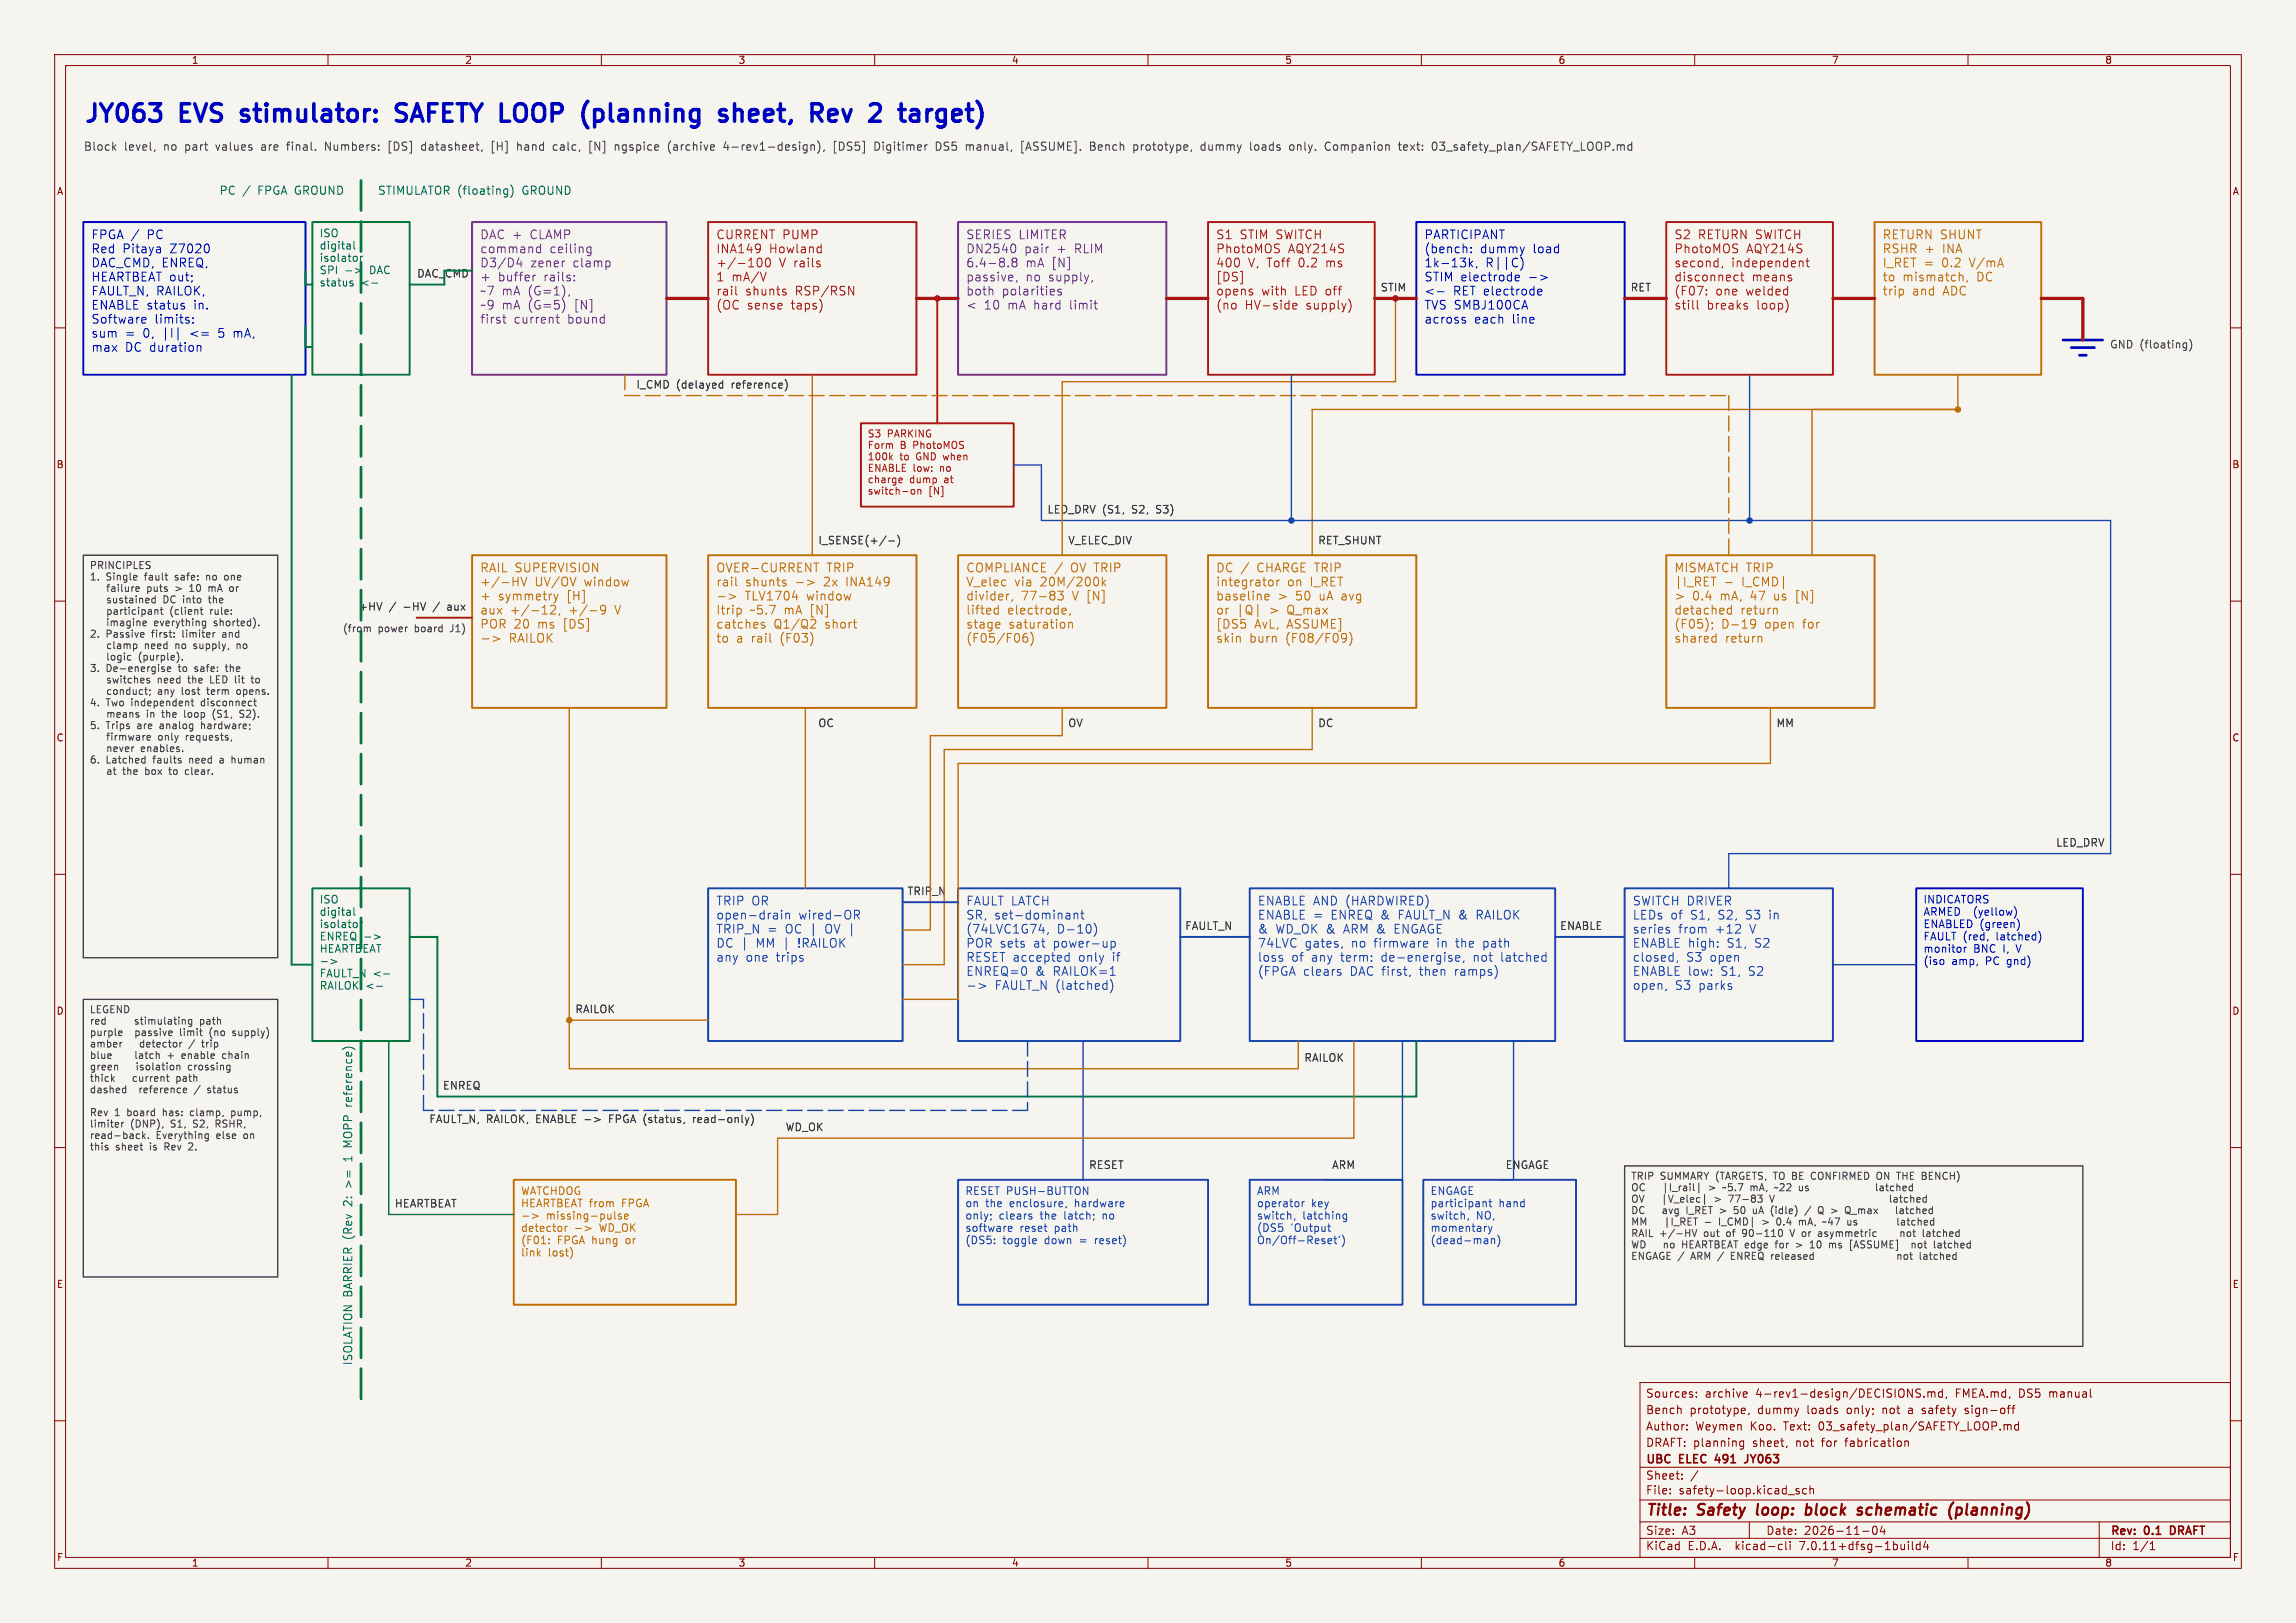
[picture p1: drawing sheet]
<svg xmlns="http://www.w3.org/2000/svg" width="420mm" height="297mm" viewBox="0 0 420 297" stroke-linecap="round" stroke-linejoin="round" font-family="sans-serif">
<defs><g id="words">
<g font-size="4.5" fill="#0000c2">
<text x="15.2" y="22.6">JY063</text>
<text x="33.3" y="22.6">EVS</text>
<text x="45.7" y="22.6">stimulator:</text>
<text x="75.3" y="22.6">SAFETY LOOP</text>
<text x="111.8" y="22.6">(planning</text>
<text x="138.3" y="22.6">sheet,</text>
<text x="156.3" y="22.6">Rev</text>
<text x="168.4" y="22.6">2</text>
<text x="175.2" y="22.6">target)</text>
</g>
<g font-size="2.8" fill="#840000">
<text x="301" y="277.9">Title:</text>
<text x="310.6" y="277.9">Safety</text>
<text x="322.2" y="277.9">loop:</text>
<text x="332" y="277.9">block</text>
<text x="342.3" y="277.9">schematic</text>
<text x="359.8" y="277.9">(planning)</text>
</g>
<g font-size="2.2" fill="#0000c2">
<text x="16.6" y="44.1">FPGA /</text>
<text x="16.6" y="46.6">Red</text>
<text x="22.4" y="46.6">Pitaya</text>
<text x="26.9" y="44.1">PC</text>
<text x="31.1" y="46.6">Z7020</text>
<text x="260.5" y="44.1">PARTICIPANT</text>
<text x="260.5" y="46.6">(bench:</text>
<text x="270.7" y="46.6">dummy</text>
<text x="280.5" y="46.6">load</text>
<text x="16.6" y="49.2">DAC_CMD, ENREQ,</text>
<text x="16.6" y="51.8">HEARTBEAT out;</text>
<text x="260.5" y="49.2">1k-13k,</text>
<text x="260.5" y="51.8">STIM electrode</text>
<text x="271.7" y="49.2">R||C)</text>
<text x="16.6" y="54.4">FAULT_N, RAILOK,</text>
<text x="16.6" y="57">ENABLE status</text>
<text x="16.6" y="59.5">Software</text>
<text x="28.3" y="59.5">limits:</text>
<text x="35.5" y="57">in.</text>
<text x="260.5" y="54.4">&lt;-</text>
<text x="260.5" y="57">TVS SMBJ100CA</text>
<text x="260.5" y="59.5">across</text>
<text x="265.8" y="54.4">RET electrode</text>
<text x="269.7" y="59.5">each</text>
<text x="276.7" y="59.5">line</text>
<text x="16.6" y="62.1">sum</text>
<text x="16.6" y="64.7">max</text>
<text x="22.8" y="62.1">=</text>
<text x="22.8" y="64.7">DC duration</text>
<text x="26.2" y="62.1">0,</text>
<text x="29.8" y="62.1">|I|</text>
<text x="35" y="62.1">&lt;=</text>
<text x="40.3" y="62.1">5</text>
<text x="43.2" y="62.1">mA,</text>
</g>
<g font-size="2.2" fill="#6e288c">
<text x="87.7" y="44.1">DAC +</text>
<text x="87.7" y="46.6">command</text>
<text x="97" y="44.1">CLAMP</text>
<text x="100.5" y="46.6">ceiling</text>
<text x="176.6" y="44.1">SERIES LIMITER</text>
<text x="176.6" y="46.6">DN2540</text>
<text x="187.4" y="46.6">pair</text>
<text x="193.4" y="46.6">+</text>
<text x="196.7" y="46.6">RLIM</text>
<text x="87.7" y="49.2">D3/D4</text>
<text x="87.7" y="51.8">+</text>
<text x="91.1" y="51.8">buffer</text>
<text x="97" y="49.2">zener</text>
<text x="99.5" y="51.8">rails:</text>
<text x="104.8" y="49.2">clamp</text>
<text x="176.6" y="49.2">6.4-8.8</text>
<text x="176.6" y="51.8">passive,</text>
<text x="187.6" y="51.8">no</text>
<text x="187.6" y="49.2">mA [N]</text>
<text x="191.8" y="51.8">supply,</text>
<text x="87.7" y="54.4">~7 mA (G=1),</text>
<text x="87.7" y="57">~9 mA (G=5)</text>
<text x="87.7" y="59.5">first</text>
<text x="94" y="59.5">current</text>
<text x="103.9" y="59.5">bound</text>
<text x="105.2" y="57">[N]</text>
<text x="176.6" y="54.4">both</text>
<text x="176.6" y="57">&lt;</text>
<text x="180" y="57">10</text>
<text x="183.2" y="54.4">polarities</text>
<text x="184.4" y="57">mA hard</text>
<text x="195.9" y="57">limit</text>
</g>
<g font-size="2.2" fill="#aa1414">
<text x="130.9" y="44.1">CURRENT PUMP</text>
<text x="130.9" y="46.6">INA149</text>
<text x="140.7" y="46.6">Howland</text>
<text x="222.4" y="44.1">S1</text>
<text x="222.4" y="46.6">PhotoMOS</text>
<text x="226.8" y="44.1">STIM SWITCH</text>
<text x="235.6" y="46.6">AQY214S</text>
<text x="306.2" y="44.1">S2</text>
<text x="306.2" y="46.6">PhotoMOS</text>
<text x="310.6" y="44.1">RETURN SWITCH</text>
<text x="319.4" y="46.6">AQY214S</text>
<text x="130.9" y="49.2">+/-100</text>
<text x="130.9" y="51.8">1</text>
<text x="133.8" y="51.8">mA/V</text>
<text x="142.5" y="49.2">V rails</text>
<text x="222.4" y="49.2">400</text>
<text x="222.4" y="51.8">[DS]</text>
<text x="228.3" y="49.2">V, Toff</text>
<text x="237.6" y="49.2">0.2</text>
<text x="242.8" y="49.2">ms</text>
<text x="306.2" y="49.2">second,</text>
<text x="306.2" y="51.8">disconnect</text>
<text x="316.7" y="49.2">independent</text>
<text x="320.4" y="51.8">means</text>
<text x="130.9" y="54.4">rail</text>
<text x="130.9" y="57">(OC</text>
<text x="136.3" y="54.4">shunts</text>
<text x="136.6" y="57">sense</text>
<text x="144.8" y="57">taps)</text>
<text x="145.5" y="54.4">RSP/RSN</text>
<text x="222.4" y="54.4">opens</text>
<text x="222.4" y="57">(no</text>
<text x="227.7" y="57">HV-side</text>
<text x="230.7" y="54.4">with</text>
<text x="236.9" y="54.4">LED off</text>
<text x="238.9" y="57">supply)</text>
<text x="306.2" y="54.4">(F07:</text>
<text x="306.2" y="57">still</text>
<text x="312.2" y="57">breaks</text>
<text x="313.8" y="54.4">one</text>
<text x="319.4" y="54.4">welded</text>
<text x="321.4" y="57">loop)</text>
</g>
<g font-size="2.2" fill="#be6e00">
<text x="344.3" y="44.1">RETURN SHUNT</text>
<text x="344.3" y="46.6">RSHR +</text>
<text x="355.4" y="46.6">INA</text>
<text x="344.3" y="49.2">I_RET =</text>
<text x="344.3" y="51.8">to</text>
<text x="348" y="51.8">mismatch,</text>
<text x="355.2" y="49.2">0.2</text>
<text x="360.4" y="49.2">V/mA</text>
<text x="361.6" y="51.8">DC</text>
<text x="344.3" y="54.4">trip</text>
<text x="349.7" y="54.4">and</text>
<text x="355.4" y="54.4">ADC</text>
<text x="87.7" y="105">RAIL SUPERVISION</text>
<text x="87.7" y="107.6">+/-HV</text>
<text x="97.8" y="107.6">UV/OV</text>
<text x="106.9" y="107.6">window</text>
<text x="130.9" y="105">OVER-CURRENT</text>
<text x="130.9" y="107.6">rail</text>
<text x="136.3" y="107.6">shunts</text>
<text x="150.8" y="107.6">2x</text>
<text x="151.2" y="105">TRIP</text>
<text x="155" y="107.6">INA149</text>
<text x="176.6" y="105">COMPLIANCE /</text>
<text x="176.6" y="107.6">V_elec</text>
<text x="185.5" y="107.6">via</text>
<text x="190.3" y="107.6">20M/200k</text>
<text x="195.9" y="105">OV TRIP</text>
<text x="222.4" y="105">DC /</text>
<text x="222.4" y="107.6">integrator</text>
<text x="229.9" y="105">CHARGE TRIP</text>
<text x="235.4" y="107.6">on</text>
<text x="239.7" y="107.6">I_RET</text>
<text x="306.2" y="105">MISMATCH TRIP</text>
<text x="306.2" y="107.6">|I_RET</text>
<text x="318.6" y="107.6">I_CMD|</text>
<text x="87.7" y="110.2">+</text>
<text x="87.7" y="112.8">aux</text>
<text x="91.1" y="110.2">symmetry</text>
<text x="93.3" y="112.8">+/-12,</text>
<text x="103.7" y="110.2">[H]</text>
<text x="104.1" y="112.8">+/-9</text>
<text x="112.6" y="112.8">V</text>
<text x="130.9" y="112.8">Itrip</text>
<text x="136.2" y="110.2">TLV1704</text>
<text x="137.1" y="112.8">~5.7</text>
<text x="143.5" y="112.8">mA [N]</text>
<text x="147.6" y="110.2">window</text>
<text x="176.6" y="110.2">divider,</text>
<text x="176.6" y="112.8">lifted</text>
<text x="184.2" y="112.8">electrode,</text>
<text x="186.8" y="110.2">77-83</text>
<text x="196.2" y="110.2">V [N]</text>
<text x="222.4" y="110.2">baseline</text>
<text x="222.4" y="112.8">or</text>
<text x="226.1" y="112.8">|Q|</text>
<text x="232.2" y="112.8">&gt;</text>
<text x="233.7" y="110.2">&gt;</text>
<text x="235.6" y="112.8">Q_max</text>
<text x="237" y="110.2">50</text>
<text x="241.4" y="110.2">uA avg</text>
<text x="306.2" y="110.2">&gt;</text>
<text x="306.2" y="112.8">detached</text>
<text x="309.5" y="110.2">0.4</text>
<text x="314.7" y="110.2">mA,</text>
<text x="318.4" y="112.8">return</text>
<text x="320.3" y="110.2">47</text>
<text x="324.7" y="110.2">us</text>
<text x="328.8" y="110.2">[N]</text>
<text x="87.7" y="115.3">POR 20</text>
<text x="93.1" y="117.9">RAILOK</text>
<text x="98.4" y="115.3">ms</text>
<text x="103.2" y="115.3">[DS]</text>
<text x="130.9" y="115.3">catches</text>
<text x="130.9" y="117.9">to</text>
<text x="134.6" y="117.9">a</text>
<text x="137.4" y="117.9">rail</text>
<text x="141.5" y="115.3">Q1/Q2</text>
<text x="142.8" y="117.9">(F03)</text>
<text x="150.9" y="115.3">short</text>
<text x="176.6" y="115.3">stage</text>
<text x="176.6" y="117.9">(F05/F06)</text>
<text x="184.5" y="115.3">saturation</text>
<text x="222.4" y="115.3">[DS5</text>
<text x="222.4" y="117.9">skin</text>
<text x="228.5" y="117.9">burn</text>
<text x="229.4" y="115.3">AvL, ASSUME]</text>
<text x="235.2" y="117.9">(F08/F09)</text>
<text x="306.2" y="115.3">(F05);</text>
<text x="306.2" y="117.9">shared</text>
<text x="314.8" y="115.3">D-19</text>
<text x="315.5" y="117.9">return</text>
<text x="322.8" y="115.3">open</text>
<text x="329.9" y="115.3">for</text>
</g>
<g font-size="2.2" fill="#1446aa">
<text x="130.9" y="166">TRIP OR</text>
<text x="176.6" y="166">FAULT LATCH</text>
<text x="230" y="166">ENABLE AND (HARDWIRED)</text>
<text x="298.6" y="166">SWITCH DRIVER</text>
<text x="130.9" y="168.6">open-drain</text>
<text x="130.9" y="171.1">TRIP_N =</text>
<text x="130.9" y="173.7">DC |</text>
<text x="138.4" y="173.7">MM |</text>
<text x="143.7" y="171.1">OC |</text>
<text x="146.1" y="168.6">wired-OR</text>
<text x="146.2" y="173.7">!RAILOK</text>
<text x="151.2" y="171.1">OV |</text>
<text x="176.6" y="168.6">SR, set-dominant</text>
<text x="176.6" y="171.1">(74LVC1G74,</text>
<text x="176.6" y="173.7">POR sets</text>
<text x="189.1" y="173.7">at</text>
<text x="192.8" y="173.7">power-up</text>
<text x="193.3" y="171.1">D-10)</text>
<text x="230" y="168.6">ENABLE =</text>
<text x="230" y="171.1">&amp;</text>
<text x="230" y="173.7">74LVC</text>
<text x="233.3" y="171.1">WD_OK &amp;</text>
<text x="238.6" y="173.7">gates,</text>
<text x="243.5" y="168.6">ENREQ &amp;</text>
<text x="245.9" y="171.1">ARM &amp;</text>
<text x="247.2" y="173.7">no</text>
<text x="251.5" y="173.7">firmware</text>
<text x="255.4" y="171.1">ENGAGE</text>
<text x="256" y="168.6">FAULT_N &amp;</text>
<text x="263.1" y="173.7">in</text>
<text x="266.7" y="173.7">the</text>
<text x="270.6" y="168.6">RAILOK</text>
<text x="271.8" y="173.7">path</text>
<text x="298.6" y="168.6">LEDs of</text>
<text x="298.6" y="171.1">series</text>
<text x="298.6" y="173.7">ENABLE high:</text>
<text x="307" y="171.1">from</text>
<text x="309.3" y="168.6">S1,</text>
<text x="313.8" y="171.1">+12</text>
<text x="314.4" y="168.6">S2,</text>
<text x="316" y="173.7">S1,</text>
<text x="319.6" y="168.6">S3</text>
<text x="320.2" y="171.1">V</text>
<text x="321.1" y="173.7">S2</text>
<text x="324" y="168.6">in</text>
<text x="130.9" y="176.3">any</text>
<text x="136.4" y="176.3">one</text>
<text x="142" y="176.3">trips</text>
<text x="176.6" y="176.3">RESET accepted</text>
<text x="176.6" y="178.9">ENREQ=0</text>
<text x="189.3" y="178.9">&amp;</text>
<text x="192.7" y="178.9">RAILOK=1</text>
<text x="197.3" y="176.3">only</text>
<text x="203.6" y="176.3">if</text>
<text x="230" y="176.3">loss</text>
<text x="230" y="178.9">(FPGA clears</text>
<text x="236.2" y="176.3">of</text>
<text x="239.9" y="176.3">any</text>
<text x="245.4" y="176.3">term:</text>
<text x="247" y="178.9">DAC first,</text>
<text x="252.9" y="176.3">de-energise,</text>
<text x="259.9" y="178.9">then</text>
<text x="266.5" y="178.9">ramps)</text>
<text x="269.9" y="176.3">not</text>
<text x="275.1" y="176.3">latched</text>
<text x="298.6" y="176.3">closed,</text>
<text x="298.6" y="178.9">ENABLE low:</text>
<text x="308.4" y="176.3">S3</text>
<text x="312.8" y="176.3">open</text>
<text x="314.8" y="178.9">S1,</text>
<text x="320" y="178.9">S2</text>
<text x="182" y="181.4">FAULT_N (latched)</text>
<text x="298.6" y="181.4">open,</text>
<text x="306.4" y="181.4">S3</text>
<text x="310.8" y="181.4">parks</text>
</g>
<g font-size="2.1" fill="#3c3c3c">
<text x="15.2" y="27.7">Block</text>
<text x="22.7" y="27.7">level,</text>
<text x="30" y="27.7">no</text>
<text x="34" y="27.7">part</text>
<text x="39.8" y="27.7">values</text>
<text x="48.2" y="27.7">are</text>
<text x="53.1" y="27.7">final.</text>
<text x="60.2" y="27.7">Numbers:</text>
<text x="71.9" y="27.7">[DS]</text>
<text x="78.2" y="27.7">datasheet,</text>
<text x="91.1" y="27.7">[H]</text>
<text x="96" y="27.7">hand</text>
<text x="102.7" y="27.7">calc,</text>
<text x="109.4" y="27.7">[N]</text>
<text x="114.3" y="27.7">ngspice</text>
<text x="124.2" y="27.7">(archive</text>
<text x="134.5" y="27.7">4-rev1-design),</text>
<text x="154.8" y="27.7">[DS5]</text>
<text x="162.4" y="27.7">Digitimer</text>
<text x="173.8" y="27.7">DS5</text>
<text x="179.5" y="27.7">manual,</text>
<text x="189.7" y="27.7">[ASSUME].</text>
<text x="202.5" y="27.7">Bench</text>
<text x="210.6" y="27.7">prototype,</text>
<text x="223.1" y="27.7">dummy</text>
<text x="232.2" y="27.7">loads</text>
<text x="239.6" y="27.7">only.</text>
<text x="246.3" y="27.7">Companion</text>
<text x="259.9" y="27.7">text:</text>
<text x="266.2" y="27.7">03_safety_plan/SAFETY_LOOP.md</text>
</g>
<g font-size="2.1" fill="#00783c">
<text x="40.1" y="35.8">PC /</text>
<text x="47.3" y="35.8">FPGA GROUND</text>
<text x="69" y="35.8">STIMULATOR (floating)</text>
<text x="95.6" y="35.8">GROUND</text>
<text x="64.5" y="209.4" transform="rotate(-90 64.5 209.4)">MOPP reference)</text>
<text x="64.5" y="212.1" transform="rotate(-90 64.5 212.1)">1</text>
<text x="64.5" y="220.5" transform="rotate(-90 64.5 220.5)">2:</text>
<text x="64.5" y="217.1" transform="rotate(-90 64.5 217.1)">&gt;=</text>
<text x="64.5" y="249.9" transform="rotate(-90 64.5 249.9)">ISOLATION BARRIER (Rev</text>
</g>
<g font-size="2.1" fill="#840000">
<text x="301" y="256">Sources:</text>
<text x="311.9" y="256">archive</text>
<text x="321.2" y="256">4-rev1-design/DECISIONS.md,</text>
<text x="357.9" y="256">FMEA.md,</text>
<text x="369.6" y="256">DS5</text>
<text x="375.3" y="256">manual</text>
<text x="301" y="262">Author:</text>
<text x="301" y="259">Bench</text>
<text x="309.1" y="259">prototype,</text>
<text x="310.1" y="262">Weymen</text>
<text x="320.2" y="262">Koo.</text>
<text x="321.6" y="259">dummy</text>
<text x="326.5" y="262">Text:</text>
<text x="330.7" y="259">loads</text>
<text x="333" y="262">03_safety_plan/SAFETY_LOOP.md</text>
<text x="338.1" y="259">only;</text>
<text x="344.8" y="259">not</text>
<text x="349.6" y="259">a</text>
<text x="352.3" y="259">safety</text>
<text x="360.3" y="259">sign-off</text>
<text x="301" y="268.2">UBC</text>
<text x="301" y="265">DRAFT: planning</text>
<text x="307.3" y="268.2">ELEC</text>
<text x="314.5" y="268.2">491</text>
<text x="320.5" y="268.2">JY063</text>
<text x="320.7" y="265">sheet,</text>
<text x="328.7" y="265">not</text>
<text x="333.5" y="265">for</text>
<text x="338" y="265">fabrication</text>
<text x="301" y="273.7">File:</text>
<text x="301" y="271">Sheet:</text>
<text x="307.1" y="273.7">safety-loop.kicad_sch</text>
<text x="301" y="281.1">Size:</text>
<text x="307.6" y="281.1">A3</text>
<text x="323" y="281.1">Date:</text>
<text x="330" y="281.1">2026-11-04</text>
<text x="386" y="281.3">Rev:</text>
<text x="392.4" y="281.3">0.1</text>
<text x="397.7" y="281.3">DRAFT</text>
<text x="301" y="283.9">KiCad</text>
<text x="308.7" y="283.9">E.D.A.</text>
<text x="317.6" y="283.9">kicad-cli</text>
<text x="329.5" y="283.9">7.0.11+dfsg-1build4</text>
<text x="386" y="283.9">Id:</text>
<text x="390.1" y="283.9">1/1</text>
</g>
<g font-size="1.9" fill="#00783c">
<text x="58.4" y="43.7">ISO</text>
<text x="58.4" y="46">digital</text>
<text x="58.4" y="48.2">isolator</text>
<text x="58.4" y="50.5">SPI</text>
<text x="58.4" y="52.7">status</text>
<text x="66" y="52.7">&lt;-</text>
<text x="67.7" y="50.5">DAC</text>
<text x="58.4" y="165.6">ISO</text>
<text x="58.4" y="167.9">digital</text>
<text x="58.4" y="170.2">isolator</text>
<text x="58.4" y="172.4">ENREQ</text>
<text x="66.5" y="172.4">-&gt;</text>
<text x="58.4" y="174.7">HEARTBEAT</text>
<text x="58.4" y="176.9">-&gt;</text>
<text x="58.4" y="179.2">FAULT_N &lt;-</text>
<text x="58.4" y="181.4">RAILOK</text>
<text x="66.9" y="181.4">&lt;-</text>
</g>
<g font-size="1.9" fill="#0f0f0f">
<text x="76.2" y="50.9">DAC_CMD</text>
<text x="252.5" y="53.4">STIM</text>
<text x="298.2" y="53.4">RET</text>
<text x="116.3" y="71.2">I_CMD (delayed</text>
<text x="133.9" y="71.2">reference)</text>
<text x="191.5" y="94.1">LED_DRV (S1,</text>
<text x="207.1" y="94.1">S2,</text>
<text x="211.7" y="94.1">S3)</text>
<text x="149.6" y="99.7">I_SENSE(+/-)</text>
<text x="195.3" y="99.7">V_ELEC_DIV</text>
<text x="241" y="99.7">RET_SHUNT</text>
<text x="65.5" y="111.8">+HV</text>
<text x="71.2" y="111.8">/</text>
<text x="73.9" y="111.8">-HV</text>
<text x="79.5" y="111.8">/</text>
<text x="82.2" y="111.8">aux</text>
<text x="149.6" y="133.2">OC</text>
<text x="195.3" y="133.2">OV</text>
<text x="241" y="133.2">DC</text>
<text x="324.9" y="133.2">MM</text>
<text x="376" y="155">LED_DRV</text>
<text x="165.9" y="163.9">TRIP_N</text>
<text x="216.7" y="170.3">FAULT_N</text>
<text x="285.3" y="170.3">ENABLE</text>
<text x="105.1" y="185.5">RAILOK</text>
<text x="238.5" y="194.4">RAILOK</text>
<text x="80.9" y="199.5">ENREQ</text>
<text x="78.4" y="205.6">FAULT_N, RAILOK,</text>
<text x="98.1" y="205.6">ENABLE -&gt;</text>
<text x="111.8" y="205.6">FPGA (status,</text>
<text x="127.5" y="205.6">read-only)</text>
<text x="143.6" y="207.1">WD_OK</text>
<text x="199.1" y="214">RESET</text>
<text x="243.6" y="214">ARM</text>
<text x="275.3" y="214">ENGAGE</text>
<text x="72.1" y="221.1">HEARTBEAT</text>
</g>
<text font-size="1.9" fill="#3c3c3c" x="385.9" y="63.9">GND (floating)</text>
<g font-size="1.9" fill="#0000c2">
<text x="351.7" y="165.6">INDICATORS</text>
<text x="351.7" y="167.9">ARMED</text>
<text x="361.1" y="167.9">(yellow)</text>
<text x="351.7" y="170.2">ENABLED (green)</text>
<text x="351.7" y="172.4">FAULT (red,</text>
<text x="365.2" y="172.4">latched)</text>
<text x="351.7" y="174.7">monitor</text>
<text x="351.7" y="176.9">(iso</text>
<text x="357" y="176.9">amp,</text>
<text x="361" y="174.7">BNC</text>
<text x="363.3" y="176.9">PC gnd)</text>
<text x="366.5" y="174.7">I,</text>
<text x="369.1" y="174.7">V</text>
</g>
<g font-size="1.9" fill="#be6e00">
<text x="95.2" y="219">WATCHDOG</text>
<text x="95.2" y="221.2">HEARTBEAT from</text>
<text x="113.8" y="221.2">FPGA</text>
<text x="95.2" y="225.7">detector</text>
<text x="95.2" y="228">(F01:</text>
<text x="99.9" y="223.5">missing-pulse</text>
<text x="101.9" y="228">FPGA hung</text>
<text x="105" y="225.7">-&gt;</text>
<text x="109.8" y="225.7">WD_OK</text>
<text x="114.7" y="228">or</text>
<text x="95.2" y="230.3">link</text>
<text x="100.2" y="230.3">lost)</text>
</g>
<g font-size="1.9" fill="#1446aa">
<text x="176.5" y="219">RESET PUSH-BUTTON</text>
<text x="176.5" y="221.2">on</text>
<text x="180.3" y="221.2">the</text>
<text x="184.8" y="221.2">enclosure,</text>
<text x="196.8" y="221.2">hardware</text>
<text x="229.8" y="219">ARM</text>
<text x="229.8" y="221.2">operator</text>
<text x="239.9" y="221.2">key</text>
<text x="261.6" y="219">ENGAGE</text>
<text x="261.6" y="221.2">participant</text>
<text x="274.2" y="221.2">hand</text>
<text x="176.5" y="223.5">only;</text>
<text x="176.5" y="225.7">software</text>
<text x="176.5" y="228">(DS5:</text>
<text x="182.7" y="223.5">clears</text>
<text x="183.4" y="228">toggle</text>
<text x="186.5" y="225.7">reset</text>
<text x="190.4" y="223.5">the</text>
<text x="191.2" y="228">down</text>
<text x="193" y="225.7">path</text>
<text x="194.9" y="223.5">latch;</text>
<text x="197.7" y="228">=</text>
<text x="200.7" y="228">reset)</text>
<text x="202.1" y="223.5">no</text>
<text x="229.8" y="223.5">switch,</text>
<text x="229.8" y="225.7">(DS5</text>
<text x="229.8" y="228">On/Off-Reset')</text>
<text x="236.1" y="225.7">'Output</text>
<text x="238.3" y="223.5">latching</text>
<text x="261.6" y="223.5">switch,</text>
<text x="261.6" y="225.7">momentary</text>
<text x="261.6" y="228">(dead-man)</text>
<text x="270" y="223.5">NO,</text>
</g>
<g font-size="1.8" fill="#840000">
<text x="35" y="11.9">1</text>
<text x="85" y="11.9">2</text>
<text x="135" y="11.9">3</text>
<text x="185" y="11.9">4</text>
<text x="235" y="11.9">5</text>
<text x="285" y="11.9">6</text>
<text x="335" y="11.9">7</text>
<text x="385" y="11.9">8</text>
<text x="10.3" y="35.9">A</text>
<text x="408.3" y="35.9">A</text>
<text x="10.3" y="85.9">B</text>
<text x="408.2" y="85.9">B</text>
<text x="10.3" y="135.9">C</text>
<text x="408.2" y="135.9">C</text>
<text x="10.3" y="185.9">D</text>
<text x="408.2" y="185.9">D</text>
<text x="10.3" y="235.9">E</text>
<text x="408.3" y="235.9">E</text>
<text x="10.3" y="285.9">F</text>
<text x="35" y="286.9">1</text>
<text x="85" y="286.9">2</text>
<text x="135" y="286.9">3</text>
<text x="185" y="286.9">4</text>
<text x="235" y="286.9">5</text>
<text x="285" y="286.9">6</text>
<text x="335" y="286.9">7</text>
<text x="385" y="286.9">8</text>
<text x="408.3" y="285.9">F</text>
</g>
<g font-size="1.8" fill="#aa1414">
<text x="158.6" y="80.4">S3</text>
<text x="158.6" y="82.5">Form</text>
<text x="162.3" y="80.4">PARKING</text>
<text x="164.6" y="82.5">B</text>
<text x="167.1" y="82.5">PhotoMOS</text>
<text x="158.6" y="84.6">100k</text>
<text x="158.6" y="86.7">ENABLE low:</text>
<text x="158.6" y="88.7">charge</text>
<text x="164.6" y="84.6">to</text>
<text x="166.4" y="88.7">dump</text>
<text x="167.7" y="84.6">GND when</text>
<text x="172" y="86.7">no</text>
<text x="172.8" y="88.7">at</text>
<text x="158.6" y="90.8">switch-on</text>
<text x="169.8" y="90.8">[N]</text>
</g>
<g font-size="1.8" fill="#3c3c3c">
<text x="16.3" y="104.5">PRINCIPLES</text>
<text x="16.3" y="106.6">1.</text>
<text x="19.4" y="106.6">Single</text>
<text x="26.6" y="106.6">fault</text>
<text x="32.3" y="106.6">safe:</text>
<text x="38.2" y="106.6">no</text>
<text x="41.7" y="106.6">one</text>
<text x="19.9" y="108.6">failure</text>
<text x="19.9" y="110.7">sustained</text>
<text x="19.9" y="112.8">participant</text>
<text x="27.4" y="108.6">puts</text>
<text x="30.4" y="110.7">DC into</text>
<text x="31.6" y="112.8">(client</text>
<text x="32.7" y="108.6">&gt;</text>
<text x="35.5" y="108.6">10</text>
<text x="39.1" y="110.7">the</text>
<text x="39.1" y="112.8">rule:</text>
<text x="39.2" y="108.6">mA</text>
<text x="43.2" y="108.6">or</text>
<text x="16.3" y="117">2.</text>
<text x="19.4" y="117">Passive</text>
<text x="19.9" y="114.9">imagine</text>
<text x="19.9" y="119.1">clamp</text>
<text x="27" y="119.1">need</text>
<text x="27.9" y="117">first:</text>
<text x="28.7" y="114.9">everything</text>
<text x="32.7" y="119.1">no</text>
<text x="33.6" y="117">limiter</text>
<text x="36.3" y="119.1">supply,</text>
<text x="39.8" y="114.9">shorted).</text>
<text x="41.1" y="117">and</text>
<text x="44.3" y="119.1">no</text>
<text x="62.6" y="115.8">(from</text>
<text x="69.1" y="115.8">power</text>
<text x="76" y="115.8">board</text>
<text x="82.7" y="115.8">J1)</text>
<text x="16.3" y="123.3">3.</text>
<text x="19.4" y="123.3">De-energise</text>
<text x="19.9" y="121.2">logic</text>
<text x="19.9" y="125.4">switches</text>
<text x="25.9" y="121.2">(purple).</text>
<text x="29.3" y="125.4">need</text>
<text x="32.8" y="123.3">to</text>
<text x="35.1" y="125.4">the</text>
<text x="35.9" y="123.3">safe:</text>
<text x="39.3" y="125.4">LED lit</text>
<text x="41.8" y="123.3">the</text>
<text x="47.3" y="125.4">to</text>
<text x="16.3" y="129.6">4.</text>
<text x="19.4" y="129.6">Two</text>
<text x="19.9" y="127.5">conduct;</text>
<text x="19.9" y="131.7">means</text>
<text x="24.1" y="129.6">independent</text>
<text x="27.3" y="131.7">in</text>
<text x="29.4" y="127.5">any</text>
<text x="30.3" y="131.7">the</text>
<text x="33.9" y="127.5">lost</text>
<text x="34.5" y="131.7">loop</text>
<text x="37.1" y="129.6">disconnect</text>
<text x="38.8" y="127.5">term</text>
<text x="39.9" y="131.7">(S1,</text>
<text x="44.3" y="127.5">opens.</text>
<text x="45.1" y="131.7">S2).</text>
<text x="16.3" y="133.8">5.</text>
<text x="19.4" y="133.8">Trips</text>
<text x="19.9" y="135.9">firmware</text>
<text x="19.9" y="137.9">never</text>
<text x="25.2" y="133.8">are</text>
<text x="26.3" y="137.9">enables.</text>
<text x="29.4" y="135.9">only</text>
<text x="29.5" y="133.8">analog</text>
<text x="34.7" y="135.9">requests,</text>
<text x="37.2" y="133.8">hardware;</text>
<text x="16.3" y="140">6.</text>
<text x="19.4" y="140">Latched</text>
<text x="19.9" y="142.1">at</text>
<text x="23" y="142.1">the</text>
<text x="27.2" y="142.1">box</text>
<text x="28.1" y="140">faults</text>
<text x="31.8" y="142.1">to</text>
<text x="34.9" y="140">need</text>
<text x="34.9" y="142.1">clear.</text>
<text x="40.7" y="140">a</text>
<text x="43" y="140">human</text>
<text x="16.3" y="185.7">LEGEND</text>
<text x="16.3" y="187.8">red</text>
<text x="16.3" y="189.9">purple</text>
<text x="24.8" y="189.9">passive</text>
<text x="25.4" y="187.8">stimulating</text>
<text x="33.2" y="189.9">limit</text>
<text x="37.5" y="187.8">path</text>
<text x="38.8" y="189.9">(no</text>
<text x="43.2" y="189.9">supply)</text>
<text x="16.3" y="192">amber</text>
<text x="16.3" y="194.1">blue</text>
<text x="16.3" y="196.2">green</text>
<text x="25.2" y="194.1">latch</text>
<text x="25.3" y="196.2">isolation</text>
<text x="25.9" y="192">detector</text>
<text x="31.3" y="194.1">+</text>
<text x="34.1" y="194.1">enable</text>
<text x="34.9" y="196.2">crossing</text>
<text x="35.1" y="192">/</text>
<text x="37.6" y="192">trip</text>
<text x="41.7" y="194.1">chain</text>
<text x="16.3" y="198.3">thick</text>
<text x="16.3" y="200.4">dashed</text>
<text x="24.6" y="198.3">current</text>
<text x="25.6" y="200.4">reference</text>
<text x="32.7" y="198.3">path</text>
<text x="35.9" y="200.4">/</text>
<text x="38.4" y="200.4">status</text>
<text x="16.3" y="204.6">Rev</text>
<text x="16.3" y="206.7">limiter</text>
<text x="16.3" y="208.8">read-back.</text>
<text x="20.9" y="204.6">1</text>
<text x="23.4" y="204.6">board</text>
<text x="23.8" y="206.7">(DNP),</text>
<text x="28.5" y="208.8">Everything</text>
<text x="30.1" y="204.6">has:</text>
<text x="31.3" y="206.7">S1,</text>
<text x="35.3" y="204.6">clamp,</text>
<text x="35.6" y="206.7">S2,</text>
<text x="39.7" y="208.8">else</text>
<text x="39.9" y="206.7">RSHR,</text>
<text x="43" y="204.6">pump,</text>
<text x="44.9" y="208.8">on</text>
<text x="16.3" y="210.9">this</text>
<text x="21.1" y="210.9">sheet</text>
<text x="27.5" y="210.9">is</text>
<text x="30.4" y="210.9">Rev</text>
<text x="35" y="210.9">2.</text>
<text x="298.3" y="216.2">TRIP</text>
<text x="298.3" y="218.3">OC</text>
<text x="298.3" y="220.4">OV</text>
<text x="303.7" y="216.2">SUMMARY (TARGETS, TO BE CONFIRMED ON THE BENCH)</text>
<text x="304.3" y="220.4">|V_elec|</text>
<text x="304.5" y="218.3">|I_rail|</text>
<text x="313.1" y="218.3">&gt;</text>
<text x="314.1" y="220.4">&gt;</text>
<text x="315.9" y="218.3">~5.7</text>
<text x="316.9" y="220.4">77-83</text>
<text x="321.1" y="218.3">mA,</text>
<text x="324.7" y="220.4">V</text>
<text x="325.7" y="218.3">~22</text>
<text x="330.3" y="218.3">us</text>
<text x="346.8" y="218.3">latched</text>
<text x="350.7" y="220.4">latched</text>
<text x="298.3" y="222.5">DC</text>
<text x="298.3" y="224.6">MM</text>
<text x="298.3" y="226.7">RAIL +/-HV</text>
<text x="304.4" y="222.5">avg</text>
<text x="304.8" y="224.6">|I_RET</text>
<text x="309" y="222.5">I_RET &gt;</text>
<text x="311.8" y="226.7">out</text>
<text x="315.1" y="224.6">I_CMD|</text>
<text x="316.1" y="226.7">of</text>
<text x="318" y="222.5">50</text>
<text x="319.2" y="226.7">90-110</text>
<text x="321.7" y="222.5">uA (idle)</text>
<text x="323.2" y="224.6">&gt;</text>
<text x="326" y="224.6">0.4</text>
<text x="328.2" y="226.7">V or</text>
<text x="330.3" y="224.6">mA,</text>
<text x="333.6" y="226.7">asymmetric</text>
<text x="334.2" y="222.5">Q &gt;</text>
<text x="335" y="224.6">~47</text>
<text x="339.6" y="224.6">us</text>
<text x="339.6" y="222.5">Q_max</text>
<text x="349.5" y="222.5">latched</text>
<text x="349.5" y="226.7">not</text>
<text x="350.1" y="224.6">latched</text>
<text x="353.8" y="226.7">latched</text>
<text x="298.3" y="228.8">WD</text>
<text x="298.3" y="230.9">ENGAGE /</text>
<text x="304.6" y="228.8">no</text>
<text x="308.2" y="228.8">HEARTBEAT edge</text>
<text x="309.4" y="230.9">ARM /</text>
<text x="317.1" y="230.9">ENREQ released</text>
<text x="325.6" y="228.8">for</text>
<text x="332.4" y="228.8">10</text>
<text x="336" y="228.8">ms</text>
<text x="340" y="228.8">[ASSUME]</text>
<text x="350.7" y="230.9">not</text>
<text x="351.7" y="228.8">not</text>
<text x="355" y="230.9">latched</text>
<text x="356" y="228.8">latched</text>
</g>
</g></defs>
<path d="M0 0h420v297h-420z" fill="#f5f4ef" stroke="#f5f4ef" stroke-width=".18"/>
<g fill="none" stroke="#840000" stroke-width=".18">
<path d="M10 10h400v277h-400zM12 12h396v273h-396zM60 10v2M110 10v2M160 10v2M210 10v2M260 10v2M310 10v2M360 10v2M10 60h2M408 60h2M10 110h2"/>
<path d="M408 110h2M10 160h2M408 160h2M10 210h2M408 210h2M10 260h2M300 253h108v32h-108zM307.4 257.8l.1 .9M310.3 255.5v.2M310.3 254.8v.1M318.7 257.7l.5 .1v.2l-.7 .2M319.1 254.7l.4 .1 .1 .2-.7 .2"/>
<path d="M319.2 258.6l-.5 .1M319.5 255.6l-.4 .1M319.9 258.6l-.1 .3M350.6 254.8l.6 .2 .1 .3-.1 .3-.5 .1M350.6 254.3h.7M351.6 258.6l.1 .1M351.7 257.8v.3M351.9 255.5v.2M352.7 254.8l.4-.1 .2 .2M352.7 254.7v1M353.3 254.9l.2-.2 .4 .1v.9M353.3 254.9v.8"/>
<path d="M355.3 254.8l-.4-.1-.3 .3v.4l.1 .2h.6M355.3 254.2v1.5M356.1 255.6l-.2 .3M359.4 258.6l.5 .1M359.7 257.7l-.3 .2 .3 .3M368 257.7h.6M368.6 257.2l-.4 .2v1.3M408 260h2M300 278.5h108M300 274.5h108M300 268.5h108M305.5 273.2v.2"/>
<path d="M305.5 272.5v.1M307.7 270.5v.2M307.7 269.8v.1M308.6 261.5v.2M308.6 260.8v.1M310.6 269.1l-1.3 1.9M318.9 263.7v1.2l-.2 .3-.4-.1M318.9 263.8l-.4-.1-.3 .3v.4l.2 .2h.5M320 278.5v3M327.1 273.5h1.1M329.1 272.5l-.4-.1-.2 .2 .1 .2 .5 .2v.3h-.6M330.4 272.5l-.4-.1-.3 .3v.4l.2 .2h.5"/>
<path d="M331.1 272.5l.2-.1 .4 .1v.9M331.1 271.9v1.5M342.7 279.4l.2-.1a.8 .8 0 0 1 .5 .7 .8 .8 0 0 1-.5 .8 1 1 0 0 1-.2-1.4zM344.3 279.2l-.4 1.1h1M344.7 279.8v1M348.4 263.8l.3-.1 .3 .1 .1 .9M348.4 263.7v1M366.8 260.7l.4 .1v.1M367.2 260.9l.2-.2 .4 .1 .1 .9M367.2 260.9v.8M369.2 260.8l-.4-.1-.3 .3v.4l.2 .2h.5M369.2 260.2v1.5"/>
<path d="M384 278.5v6.5M60 285v2M110 285v2M160 285v2M210 285v2M260 285v2M300 281.5h108M310 285v2M325.6 282.6l.4 .1M326 283.5l-.4 .1M326.7 282.1v1.3l.2 .2M327.4 282.1v.1"/>
<path d="M327.4 282.6v1M340.7 280.2h1.2M349.1 282.1v.1M349.1 282.6v1M349.8 282.1v1.3l.2 .2M351.2 282.7l-.4-.1-.3 .3v.4l.2 .2h.5M351.2 282.1v1.5M352.2 282l-.3 1.1h.9M352.6 282.6v1M360 285v2M393.3 283.6h.9M393.3 282.5l.4-.4v1.5"/>
</g>
<path d="M314.1 266.1l-.3 1.1h.9M319.7 266.2v1.1a.48 .48 0 0 1-.6 .4M397.4 279.3h-.4v1.5h.4" fill="none" stroke="#840000" stroke-width=".3"/>
<path d="M321.6 275.2l-.2 1.9M330.4 276l.2-.1 .6 .1M330.5 275.2l-.2 2M331.2 277a.66 .66 0 0 1-.9 .1M340.4 276.5l.2 .3-.1 .3M340.5 275.9l.1 .1M341.6 276.1l-.2 .7 .1 .3M357.3 274.9l-.3 .4M358 276l.2-.1 .5 .1 .2 .3-.1 .5a.66 .66 0 0 1-1 .3M358 275.9l-.3 2" fill="none" stroke="#840000" stroke-width=".4"/>
<g fill="none" stroke="#0f0f0f" stroke-width=".18">
<path d="M131.7 71h.5M131.7 70.2h.5M132.2 69.6v1.4M143.6 69.4a1.61 1.61 0 0 1 0 2.2M162.1 98.1l-1.2 1.8M162.6 99h1M164.2 97.9a1.61 1.61 0 0 1 0 2.2M108.7 204.5l1.1 .4-1.1 .4M125.2 205.4l-.1 .2M126.9 204.5v.9M127 204.6l-.1 .2M137 204.5l-.3 .9"/>
<path d="M137.4 203.8a1.61 1.61 0 0 1 0 2.2"/>
</g>
<g fill="none" stroke="#3c3c3c" stroke-width=".18">
<path d="M20.8 26.9l.4 .6M21.2 26.5l-.6 .6M28.3 27.4l-.1 .3M59.6 27.5v-1.5l.8 1.5M71.6 25.9h-.4v2.1h.4M77.7 26.5h-.3l-.3 .3 .1 .6 .5 .1M90.4 25.9h-.3v2.1h.3M94.7 26.6l.2-.1 .4 .1v.9M94.7 26v1.5M101.2 27.2l.3 .3 .4-.1M101.9 26.6l-.4-.1-.3 .3M108.3 25.9h-.4v2.1h.4"/>
<path d="M112.6 26.6h.5l.1 .9M122.7 25.8a1.72 1.72 0 0 0 0 2.3M123.7 26.5l-.4 .1M123.8 26.9h-.4a.29 .29 0 0 0-.2 .3 .29 .29 0 0 0 .2 .3h.4M132.8 25.9l-.4 1.1h.9M133.1 26.5v1M149.6 25.8a1.72 1.72 0 0 1 0 2.3M150.8 27.4l-.2 .3M153 25.9h-.4v2.1h.4M154.3 26.2l-.4-.2h-.3v1.5h.3l.4-.2M160.4 26a.81 .81 0 0 1 .5 .7 .81 .81 0 0 1-.5 .8M161.6 26v.1"/>
<path d="M161.6 26.5v1M171.3 26a.76 .76 0 0 1 .8 .7 .76 .76 0 0 1-.8 .8M172.7 27.4l.6 .1M173.3 26h-.3l-.3 .3 .1 .3 .5 .2M178.9 26.5l-.1 .1M178.9 26.9a.29 .29 0 0 0-.2 .3 .29 .29 0 0 0 .2 .3M187.6 27.5l.5-1.5 .5 1.5M187.8 27.1h.7M189.1 27.4l.2 .1M189.1 26.1v.5M200.9 27l.7-.1v-.3l-.5-.1-.2 .2 .1 .7h.6M209.2 26.5l-.3 .1"/>
<path d="M210.1 26.5l-.3 .1-.2 .2 .1 .6 .4 .1M220.3 26.5l.1 .1M220.4 26v1.5M220.4 27.4l-.1 .1M221.1 26.5l.1 .9 .4 .1 .2-.1M221.8 26.5v1M230.9 26.6h.6l.1 .9M231.6 26.9h-.5a.29 .29 0 0 0-.3 .3 .29 .29 0 0 0 .3 .3l.5-.1M237.8 26.5l.2 .2v.8M238.7 26v1.3l.2 .2M244.6 26.6l.1 .2v.4l-.1 .2M245.3 26.5v1"/>
<path d="M245.8 26.5l-.5 .1M258 26.5l.8 1M258.8 26.5l-.8 1M259.1 26.5h.6M264.6 27.6h1.1M399.4 63.6h.6M399.4 62.8h.6M400 62.7v1.2l-.2 .2h-.3M400.5 62.1a1.61 1.61 0 0 1 0 2.1M24.9 105.3l.1 .3-.6 .1M25 106.1h-.1M25.3 107.4l.2 .3-.6 .1"/>
<path d="M25.4 108.2h-.1M26.3 115.9v.2l-.6 .1M28.4 109v1.3M28.4 110.3h-.4M28.8 111.6l.1 .8M29.3 111.6h.5M29.5 111.1v1.1l.3 .2M30.2 105.3h.5M30.6 106.1h.1M31.9 116.5v.1M32.2 107.4l1 .3-1 .4M32.2 117.8v.9"/>
<path d="M32.2 117.9v.1M34.7 108.2h.7M34.9 107.1l-.2 .2M35.1 106.9v1.3M35.4 118.6l.4 .1M35.8 117.8l-.4 .2 .1 .2 .3 .1M36.6 111.6h.5M37 112.4h.1M37.5 113.7h.1M37.6 113.7l-.1 1.1M37.6 114.5h-.1M38.1 109.5h.5"/>
<path d="M38.2 107.4v.8M38.3 109v1.1l.2 .2M38.5 111.6v.8M38.7 111.6l-.2 .2M38.7 107.4h-.3l-.2 .1M39.2 114.5h.1M39.3 113.7l-.1 .1 .1 .3M39.3 115.7l-.2 .1M41.2 105.3l-.1 .2 .1 .6M42.4 107.4l.3 .2M42.7 108l-.3 .2M43.4 117.8v.9"/>
<path d="M43.9 117.9l-.3-.1-.2 .2M67.4 114.7l.3 .2v.7M26.2 138.8h.3M26.5 138.3v1.3M26.5 139.6h-.3M27.3 134.6l.2 .3-.6 .1M27.4 126.3v.1M27.5 135.4h-.2M27.5 127l-.2 .3M29.7 122.5h.4v.2l-.2 .2h-.2M30.7 122.1v.7h.5M31.2 122.1v.2l-.6 .2"/>
<path d="M33 139.2l.2 .2-.2 .2M33 138.8h.1M33.3 125.8v1.1l.2 .2M33.3 120.7v.1M33.8 130v1.1l.2 .2M34.1 134.6v.8M34.1 134.7v.1M34.3 124.1h.5M34.9 128.3h.5M35.1 127.9v1.1l.3 .2M37.8 126.2h.5M38 125.8v1.1l.2 .2"/>
<path d="M38.5 123.7v1.3h.7M39.1 130.1a1.52 1.52 0 0 0 .2 1.7M42.4 138.3v1.3M42.5 138.8l-.1 .1M43.9 126.3l-.3-.1-.3 .3 .1 .5 .2 .1 .3-.1M43.9 130.2l.1 .3 .5 .2 .1 .2M44.6 131l-.2 .3-.5-.1M45.9 124.1h.5M46.1 123.7v1.1l.3 .2M46.6 127.9v1.1l.3 .2M26.7 140.4v1.3M26.7 141.7h.1"/>
<path d="M26.8 140.9h-.1M30.9 140.9h.5M31 140.4v1.1l.2 .2M33.9 141.5l.2 .2h.3M34.4 140.9h-.4l-.1 .2M20.3 192.9v.2l-.6 .2M20.5 197.4l.4 .5M20.9 197l-.5 .5M21.5 195v.8M21.9 188.7h.4v.3l-.6 .1M22.3 189.5h-.4M22.3 190.7l-.2 .1"/>
<path d="M22.6 199.1l.4 .1M23 198.7v1.3M23 199.9l-.4 .1M24.7 187.4h.2M24.9 186.6l-.2 .1 .2 .3M30.4 197h.5M30.7 193.2h1M30.8 197.9h.1M32.4 195h.4l.1 .8M33.3 190.7l-.3 .1M33.7 192.8h-.2l-.2 .2v.6l.4 .1M33.9 193.1l-.6 .2"/>
<path d="M34.1 199.9l-.4 .1M34.1 199.2v.2l-.6 .2M34.5 187.3l.2 .1h.4M35.1 186.6v1l-.3 .3-.3-.1M35.1 186.6h-.4l-.2 .1M36.7 187.4h.4M36.7 186.6v1.3M36.9 190.7h.5M37.1 186.6h-.4M41.2 192.8h-.2l-.3 .3 .1 .5 .4 .1M42.6 189.5h.1M42.7 188.7l-.1 .1 .1 .3"/>
<path d="M19.7 210.1v.3M22.3 205.4v.9M22.6 205.4l-.3 .2M25.5 208.3l-.3 .1M26.1 207.1v1.3M26.2 207.9l.4 .5M26.6 207.5l-.5 .5M27.1 208.2v.2M37.6 208.3h.5M38.1 207.5v1l-.2 .3-.4-.1M42.4 203.3v1.3M42.4 204.1l.1 .1"/>
<path d="M42.5 203.3l-.1 .1M309.8 217.8l.2 .1M310.8 216.5v1.8M311.8 218.6v1.8M315.1 217.4l.2-.1 .2 .1M320.3 217v.9M322.1 219.2l.2 .2v.4l-.2 .2M323.7 218.7l.4 1.3M324.8 217.3l.2 .1 .2-.1M329.7 217v.9M329.7 217.8l-.4 .1M343.3 216.6v1.1l.1 .2"/>
<path d="M344.4 217.1l.1 .8M344.5 217.3l-.4 .1-.2 .2 .2 .3 .4-.1M345.1 216.6v1.1l.3 .2M345.8 218.7v1.1l.2 .2M345.9 217.2v.6l.4 .1M346.5 219.2h.5v.8M347 219.4l-.4 .1-.2 .2 .2 .3 .4-.1M347.5 219.1h.5M347.7 218.7v1.1l.3 .2M349 219.2l-.4-.1-.3 .3 .2 .5h.5M349.5 219.3l.2-.2 .3 .1 .1 .8M349.5 218.7v1.3"/>
<path d="M309.1 225v1.3M309.5 225l.5 1.3 .4-1.3M311.9 223.7h1M314.5 222.9v1.3M317.2 222l.5 .1M317.3 220.8l-.1 .6 .5-.1M320.7 221.2l.1 .8h.4M322.5 223.3l1 .4-1 .4M324.7 227.5h.5M324.9 227.3v1.1M325 223.4l.1 .7 .2 .1 .3-.1M325.5 225l-.1 .2"/>
<path d="M326 225.2l.1 .6-.2 .4-.3 .1-.2-.3M327.4 225l.4 1.3M328.6 227.5l1 .4-1 .3M329.1 223.3v.9M329.6 223.4l.1 .1M329.7 223.5v.7M329.9 223.3l-.2 .2M331.1 228.4h.8M331.3 220.7l-1.2 1.7M331.4 227.3l-.3 .1M331.5 227.1v1.3M332.7 226.2l.4 .1"/>
<path d="M332.8 220.9l.1-.1a.44 .44 0 0 1 .6 .4v.5a.43 .43 0 0 1-.5 .4 .43 .43 0 0 1-.4-.4v-.5zM332.9 221.8l.4 .2M333.1 225.8h-.4M333.3 222l.2 .2M334 223.6h.1M335.2 227.7v.7M338.4 222.2h.1M338.4 221v.9M338.5 226.9v1.9M338.7 222.2h1M339.2 228h.7M339.5 227.1l-.4 1.3"/>
<path d="M346.9 220.8v1.1l.2 .2M347.2 222.9v1.1l.1 .2M347.2 229.6v.9M347.6 221.3h.5l.1 .8M347.7 229.7v.8M347.7 225.4v.9M347.7 225.5l.2-.1 .3 .1 .1 .8M347.8 223.4h.5l.1 .8M348.2 221.5l-.5 .1-.2 .2 .2 .3 .5-.1M348.3 229.7v.5l.2 .3 .3-.1 .2-.2-.1-.5M348.4 223.6l-.4 .1-.2 .2 .2 .3 .4-.1M348.6 221.2h.5"/>
<path d="M348.8 220.8v1.1l.2 .2M348.8 223.3h.5M349 222.9v1.1l.3 .2M349.1 225.4l-.3 .3v.3l.3 .3M349.3 229.6h.5M349.5 229.2v1.1l.3 .2M349.8 227.6l.1-.1 .4 .1v.8M349.8 227.5v.9M351.3 227.5l-.3 .1-.1 .2v.4l.4 .2M352.5 226.2h.5M352.5 225.5h.5v.8M353 225.7l-.5 .1"/>
<path d="M353.8 230.2l.2 .3 .4-.1M354.4 229.7l-.4-.1-.2 .2M354.7 227.5l.3 .1 .1 .8M355.1 228.3l-.4 .1M355.1 227.8l-.4 .1"/>
</g>
<g fill="none" stroke="#00783c" stroke-width=".18">
<path d="M92.3 35.5h.6M92.3 34.6h.6M92.9 34.6v1.2l-.3 .3-.4-.1M93.4 33.8a1.72 1.72 0 0 1 0 2.3M63.3 49.6h1M64 44.7l.1 .9M64.1 45.5l-.2 .1M64.1 45h-.2M64.1 51.8l.5 .3-.1 .2h-.4M64.1 51.5h.4M64.7 44.2v1.2l.2 .2M65 49.2l1.1 .4-1.1 .4"/>
<path d="M65.3 47v.7M65.9 46.9v.9M66.3 46.9l-.2 .1-.2 .2M68 51.8h1.1M60.5 175.6l1.1 .4-1.1 .4M64 166.6l.1 .9M64.1 167.4l-.2 .1M64.1 166.9l-.2 .1M64.7 166.1v1.2l.2 .2M65.3 169v.6M65.9 168.8v1M66.3 168.8l-.2 .1-.2 .2"/>
<path d="M68.5 171.1l1 .4-1 .4M70.2 178.2h1.1M63.3 191.7h1M68.9 180.5h1"/>
</g>
<g fill="none" stroke="#0000c2" stroke-width=".64">
<path d="M74.3 19.1l-.4-.1h-.8a.78 .78 0 0 0-.6 .7 .78 .78 0 0 0 .6 .8l.9 .3M134.4 19v3.2M44.2 22l.3 .2M44.3 20.2l-.1 .3 .1 .5M72.5 22l.5 .2h.7l.3-.2M109.1 20.1h.6l.3 .1 .3 .5v.9l-.2 .3-.4 .3h-.6M134.4 20.4a.79 .79 0 0 1 1.3 .1v1.7M152 20.1h.7l.3 .1 .1 .6-1.5 .3M153 22l-.3 .2h-.7M154.2 20.1l.7 2.1 .8-2.1M167 20.1l-.3 .1M167 21a.63 .63 0 0 0-.5 .6 .63 .63 0 0 0 .5 .6"/>
<path d="M172 20.1h.6l.3 .1M172.9 22l-.3 .2h-.6M172.9 20.1v2.5a.87 .87 0 0 1-1 .7"/>
</g>
<path d="M15.2 40.6h40.7v28h-40.7zM259.1 40.6h38.1v28h-38.1zM350.5 162.6h30.5v27.9h-30.5z" fill="none" stroke="#0000c2" stroke-width=".35"/>
<g fill="none" stroke="#0000c2" stroke-width=".18">
<path d="M25.4 42l-1.4 2.1M26 59.1h.6M26 58.1h.5l.2 .4-.8 .1M29.3 45.3l.1 1M29.4 46.2l-.2 .1M29.4 45.6h-.2M32.6 60v2.2M33.3 56l.4 .1 .1 .2-.2 .3h-.4M33.3 55.5l.4 .1M34.4 58.6l.2 .2-.2 .3M34.4 58.1h.1M35.3 59v.1"/>
<path d="M35.3 58.1v.2M38.1 44.8l.2 .5-.2 .8M262.9 53.4h1.2M267.6 58.6l.4 .1 .1 .2-.2 .2h-.3M267.6 58.1h.4M268.8 47.2v1.6M268.9 48.2l.5 .6M269.1 46.1v.2M269.1 45.3v.1M269.4 47.8l-.6 .6M270.2 48.8l-.2 .3M277.2 50.4v.9h.7"/>
<path d="M277.4 50.3l.5 .1v.3l-.7 .2M277.6 48.7l-.3 .1M278.5 47.7v1.1l-.3 .6M278.8 45.2l-.3 1.1M278.9 55l.6 1.6M279.8 50.8h1.3M281.3 53.5l.7-.2v-.3l-.5-.1-.2 .2 .1 .8h.6M281.8 50.3l1.2 .5-1.2 .5M36.1 63.4l.2-.2 .4 .1 .1 1M355.4 175.6l.2 .2-.2 .6M359.3 173.3v1M359.4 173.5l-.1 .1"/>
<path d="M363.6 171.9l-.1 .3M368.4 165.9a1.6 1.6 0 0 1 0 2.1M369 168.2a1.6 1.6 0 0 1 0 2.1M372.9 170.4a1.61 1.61 0 0 1 0 2.1"/>
</g>
<path d="M342.9 40.6h30.5v28h-30.5zM86.4 101.6h35.5v27.9h-35.5zM129.5 101.6h38.1v27.9h-38.1zM175.3 101.6h38.1v27.9h-38.1zM221 101.6h38.1v27.9h-38.1zM304.8 101.6h38.1v27.9h-38.1zM94 215.9h40.6v22.9h-40.6z" fill="none" stroke="#be6e00" stroke-width=".35"/>
<g fill="none" stroke="#be6e00" stroke-width=".18">
<path d="M348 53l.2 .2v.5l-.2 .2M358.6 50.3h.3l.2 .3v.8M359.9 51.3l-.1 .3M88.2 116.9h1.2M90.2 116.5l1.2 .4-1.2 .5M93.9 106.4h.9M94.8 105.6v1.6M95.3 105.6l.5 1.6 .6-1.6M99.2 112.4h.9M99.6 110.8v1.6M101.3 108.7l.4 1.1M101.5 110.8l.1 .3-.1 .4-.9 .9h1"/>
<path d="M101.7 109.8l-.2 .5M102.1 108.7l-.4 1.1M102.4 112.3l-.2 .3M107.9 111.8h1.3M110.8 111.5l-.3 .3h-.3l-.3-.3v-.4l.1-.3h.5l.2 .1a1.06 1.06 0 0 1-.4 1.5h-.3M131.4 109.2h1.2M133.4 108.7l1.2 .5-1.2 .4M134.6 105.6v1.4l.2 .2M135.3 111.3l.3 .3v.5l-.3 .3M139.2 114.2l.7 .4-.2 .3h-.5M139.9 114l-.4-.1-.3 .2M140.9 117.4l.2 .1"/>
<path d="M143.4 106.7l.3 .1 .1 .2-.2 .2h-.3M143.4 106.2h.3M145.7 106.6h1.2M147.7 106.2l1.2 .4-1.2 .5M148.8 103h1M149.2 113.8l-.1 .2-.9 .9h1M156.1 113.9h.6M156.5 114.9h.2M182 112.3h.6M182 111.4h.6M182.6 110.8v1.6M182.7 113.9l.1 .1 .1 .3-.8 .1"/>
<path d="M182.8 114.9h-.1M184.6 108.7l-.3 .1M185.2 109.7l-.2 .3M187.3 116.1a1.24 1.24 0 0 0-.1 1.3h.7l.1-.2v-.4l-.3-.3h-.3l-.3 .3M188.8 116a1.86 1.86 0 0 1-.3 2.1M194.3 103l-1.3 2M194.5 108.2l-.5 .6 .4 .2v.6l-.2 .2h-.5l-.2-.2M194.5 111.3l.4 .1 .1 .3-.7 .1M194.9 112.3l-.4 .1M195.5 114l.2-.1 .4 .1 .1 .9M195.5 113.9v1M195.8 112.3l-.2 .3"/>
<path d="M200.8 105.8l.2 .4-.2 .9M201.6 105.6v1.6M201.8 106.6l.5 .6M202.3 106.2l-.7 .6M228.4 103l-1.4 2M230.1 110.6v2.3M231.4 108.8v.9h.7M232.1 108.8v.3l-.7 .2M232.4 106.2h.3l.2 .3-.1 .6-.4 .1M233.6 106.2v1M234 106.2h-.3l-.1 .3M246 115.9l.2 .2a1.06 1.06 0 0 1-.4 1.4h-.3"/>
<path d="M246.3 116.6l-.3 .3-.5-.1M246.8 115.7a1.83 1.83 0 0 1 0 2.4M313.2 114v.1M313.3 114.9l-.2 .3M313.4 116.5h.5M313.9 117.4l-.5 .1M313.9 115.9v1.6M315.6 106.6h1.3M316 112.1l.3 .3 .4-.1M316.7 110.8v1.6M316.7 111.4l-.4-.1-.3 .3M321.1 113.5a1.06 1.06 0 0 1-.4 1.4h-.3"/>
<path d="M321.1 114l-.3 .3-.5-.1M321.8 116.5h.2l.3 .2v.8M324.6 111.3h.3l.2 .2v.9M95.6 222.6h1.1M97.4 222.2l1 .4-1 .4M98.4 229.3l.4 .6M98.8 228.9l-.5 .6M100.4 227.5v.1M100.4 226.7v.2M103.4 224.4v.9M103.4 224.5v.2M104.6 228.9l.1 .6-.3 .8"/>
<path d="M107 224.4l1.1 .4-1.1 .4M112.4 221.7v1.2l.2 .2M113.6 222.2h-.3l-.2 .2 .1 .2 .4 .1v.3h-.5M114.2 222.6l.7-.1-.1-.3h-.4l-.2 .2 .1 .6h.5"/>
</g>
<path d="M129.5 162.6h35.6v27.9h-35.6zM165.1 165.1h10.2M175.3 162.6h40.6v27.9h-40.6zM215.9 171.5h12.7M228.6 162.6h55.9v27.9h-55.9zM284.5 171.5h12.7M297.2 162.6h38.1v27.9h-38.1zM175.3 215.9h45.7v22.9h-45.7zM228.6 215.9h27.9v22.9h-27.9zM260.3 215.9h28v22.9h-28z" fill="none" stroke="#1446aa" stroke-width=".35"/>
<g fill="none" stroke="#1446aa" stroke-width=".18">
<path d="M142.1 167.2l.1 1M142.2 168.1l-.1 .1M142.2 167.5l-.1 .1M143 166.6v.1M143 167.1v1.1M143.7 167.1v1.1M143.7 167.3l.3-.2 .3 .1 .1 1M146.9 175.4v.4M156.3 167.4l.8-.1 .1-.2-.1-.4-.2-.1h-.6v1.6M156.7 167.4l.5 .8M179.1 180l1.2 .4-1.2 .5M190.1 170.2h1"/>
<path d="M191.7 170.7l-.1 .3M194.9 175.8l.2 .1 .5-.1M194.9 174.9v.1M195.5 167.1l.2 .2v.9M195.6 174.3v1.6M195.7 168.1l-.5 .1M195.7 167.5l-.5 .1M196.5 167.3l.2-.2 .4 .1 .1 1M196.5 167.1v1.1M197.7 167.1h.6M197.9 166.6v1.4l.1 .1 .3 .1M199.4 169.3l.2 .5-.2 .8"/>
<path d="M200.1 168.9a1.83 1.83 0 0 1 0 2.5M202.3 180l.2 .1M202.5 179.5v1.6M203.1 178.5h.9M203.2 172.3v1.6M203.2 172.3h.5l.3 .3v.4l-.1 .3h-.7M203.4 179.7a1.87 1.87 0 0 1-.3 2M234.6 175.4v.4M244.9 177.9l.3 .1 .1 .3-.2 .2h-.3M244.9 177.4l.3 .1M245.5 173.3l-.1 .3M258 178.4l-.2 .3"/>
<path d="M260.6 172.3h.5l.1 .3-.8 .2M261.1 173.3h-.5M266.3 175.4l.7-.2v-.3l-.5-.1-.2 .3v.7h.7M267.8 175.8l-.2 .3M305 170.2l.4 .1v.2l-.2 .3h-.3M305 169.7l.4 .1M306.9 175.8l-.2 .3M314.2 173.2v.1M314.2 172.3v.2M318.3 169.3v.5l-.9 1h1M177.1 180.4h1.2M202.5 181l-.2 .1"/>
<path d="M304.8 181l-.1 .3M194.2 219.9l.2 .3-.7 .2M198.2 217.2l.8 1.4v-1.4M205.5 220l.1 .2-.7 .2M238.2 219.9v.9M238.6 219.9l-.3 .1-.1 .2M271.3 219.9v.9M272.3 219.9h.6M272.5 219.4v1.2l.4 .2M181.3 222.2v.2M181.3 223l-.1 .3M181.9 227.5v.1"/>
<path d="M181.9 226.7v.2M184.5 225.1l.2 .2h.4M184.5 224.6l.2-.2h.2l.2 .2v.1l-.6 .2M188.4 222.6l.3 .1 .1 .2-.2 .2h-.3M188.6 222.2h.1M189.1 226.7h.4l.1 .3-.7 .1M189.5 227.5l-.4 .1M191 224.4h.5M191.4 225.3h.1M194.3 220.8h-.1M195.1 220.8l-.2 .2M200.1 222.2v.2"/>
<path d="M200.1 223v.2M236.9 223l-.2 .3M242.9 227.1l.7-.1-.1-.3h-.4l-.2 .2 .1 .6h.5M243.1 223.9v1.2l.3 .2M244 226.7h.5M244.2 226.2v1.2l.3 .2M245.1 226.2l-.2 .3M245.5 226a1.61 1.61 0 0 1 0 2.1M246.3 222.2v1.1l-.2 .3-.4-.1M246.3 222.2h-.4l-.2 .2 .1 .6h.5M268.6 223l-.1 .3M271.3 220l.2-.1 .3 .1 .1 .8"/>
<path d="M272.3 224.4l.3 .9M272.6 225.3l-.3 .5M272.8 226.8l.2-.1h.3l.1 .9M272.8 226.7v.9M272.9 224.4l-.3 .9M273.9 226a1.6 1.6 0 0 1 0 2.1"/>
</g>
<path d="M55.9 49.5v2.6h1.2M55.9 59.7v3.8h1.2M57.1 40.6h17.8v28h-17.8zM86.4 49.5h-5.1v2.6h-6.4M53.3 68.6v107.9h3.8M57.1 162.6h17.8v27.9h-17.8zM74.9 171.5h5.1v29.2h179.1v-10.2" fill="none" stroke="#00783c" stroke-width=".35"/>
<path d="M15.2 101.6h35.6v73.7h-35.6zM15.2 182.9h35.6v50.8h-35.6zM297.2 213.4h83.8v33h-83.8z" fill="none" stroke="#3c3c3c" stroke-width=".25"/>
<path d="M86.4 40.6h35.5v28h-35.5zM175.3 40.6h38.1v28h-38.1z" fill="none" stroke="#6e288c" stroke-width=".35"/>
<g fill="none" stroke="#6e288c" stroke-width=".18">
<path d="M92.2 57.5v1.4l.1 .2h.3M94.9 47.2l-.4 1.1h1M95.3 47.8v1M98 50.3l-.3 .1-.2 .2M98.1 46l.3 .3 .5-.1M98.9 44.7v1.6M98.9 45.3l-.5-.1-.3 .3M101.9 57.5v1.4l.1 .2h.3M103.2 55.4l.1 .7-.4 1M104.1 53.9l-.1 .3M105.1 51.3v.1M105.1 50.4v.2"/>
<path d="M107.4 46.1l.2 .2 .5-.1M108.1 45.3l-.5-.1-.2 .1M108.1 45.2v1.3l-.3 .3-.4-.1M111.5 47.8l.1 .3v.4l-.1 .3M181.5 53l.1 1M184.4 48.7v.1M185.2 47.4l-.1 .2 .3 .3M185.4 47.9l-.3 .3 .1 .5 .2 .1h.5l.1-.3v-.4l-.3-.2M185.4 47.2l.5 .1 .1 .2-.3 .4M185.4 47.9h.3M185.6 44.8l.2 .8-.2 .5-.2 .2M186 51.3l-.1 .3"/>
<path d="M192.8 53l.1 .3-.8 .2M193.6 53v.4l.5 .1 .1 .3-.2 .2-.5-.1M199.8 51.3l-.1 .3M200.1 55.5h.6M200.6 56.6h.1"/>
</g>
<path d="M129.5 40.6h38.1v28h-38.1zM171.4 54.6v22.9M221 40.6h30.5v28h-30.5zM304.8 40.6h30.5v28h-30.5zM157.5 77.5h27.9v15.2h-27.9zM76.2 113h10.2" fill="none" stroke="#aa1414" stroke-width=".35"/>
<g fill="none" stroke="#aa1414" stroke-width=".18">
<path d="M134.6 52.4v1.4l.2 .2M139 44.8v1.1M139 47.2a1 1 0 0 1 0 1.6 .86 .86 0 0 1-.4-1.4M139.1 45.3l-.1 .2M140.2 49.8l-.6 1.6M140.2 47.4a.86 .86 0 0 0 .3 1.4l.3-.1 .1-.5-.1-.8M143.4 53.5h.3l.1 .3-.2 .2h-.3M143.4 52.9l.3 .1M149.8 45.2l.4 .1M150 48.4v.4M150.2 44.7v1.6M150.2 46.2l-.4 .1"/>
<path d="M150.3 55.4v1.1M155.2 52.4l1 1.6v-1.6M229.1 53.5v.4M233.9 45.6l.1 .2-.1 .4M236.5 56l.7-.1v-.3l-.5-.1-.2 .2 .1 .8h.6M246.7 54.7a1.83 1.83 0 0 1 0 2.5M310.5 55v1.3l.2 .3M312.1 53.8v.2M312.1 53v.1M315.1 48.8l-.1 .3M317.7 45.6l.2 .2-.2 .4M317.9 51.3l-.4 .1"/>
<path d="M318.6 49.8v1.4l.1 .1 .3 .1M319.5 56l.2 .3-.2 .3M319.5 55.5l.1 .1M326.9 55.2l.2 .6-.2 .9M329.6 47.8l.2 .2v.8M330.3 47.8h.7M330.6 47.2v1.4l.1 .2h.3M162.9 83.7l.3 .5M163.2 83.3l-.4 .5M164.6 87.5h.4v.3l-.6 .1M165 88.3h-.4M167.3 89.7v.6l-.2 .1h-.3"/>
<path d="M167.9 89.6v.8M168.4 89.6v.8"/>
</g>
<path d="M377.4 62.2h7.2M378.9 63.6h4.2M380.4 65h1.2" fill="none" stroke="#0000c2" stroke-width=".5"/>
<path d="M66 33v223.5" fill="none" stroke="#00783c" stroke-width=".5" stroke-dasharray="5.5 2"/>
<path d="M77.5 182.9h-2.6M188 190.5v12.7M77.5 203.2v-20.3M188 203.2h-110.5" fill="none" stroke="#1446aa" stroke-width=".25" stroke-dasharray="2.7 1"/>
<path d="M255.3 54.6v15.3h-61v31.7M148.6 68.6v33M331.5 74.9v26.7M358.1 68.6v6.3h-118.1v26.7M104.1 129.5v66.1h133.4v-5.1M148.6 129.5h-1.3v33.1M194.3 129.5v5.1h-24.1v35.6h-5.1M240 129.5v7.7h-67.3v39.3h-7.6M323.8 129.5v10.2h-148.5v43.2h-10.2M104.1 186.7h25.4M247.6 190.5v17.8h-105.4v13.9h-7.6" fill="none" stroke="#be6e00" stroke-width=".25"/>
<path d="M236.2 68.6v26.7M320 68.6v26.7M185.4 85.1h5.1v10.2h195.6v60.9h-69.9v6.4M335.3 176.5h15.2M199.4 190.5h-1.3v25.4M270.5 190.5h-14v25.4h-13.9M279.4 190.5h-2.5v25.4h-2.6" fill="none" stroke="#1446aa" stroke-width=".25"/>
<path d="M71.1 190.5v31.7h22.9" fill="none" stroke="#00783c" stroke-width=".25"/>
<path d="M114.3 72.4h201.9M114.3 68.6v3.8M316.2 72.4v29.2" fill="none" stroke="#be6e00" stroke-width=".25" stroke-dasharray="2.7 1"/>
<path d="M121.9 54.6h7.6M167.6 54.6h7.7M213.4 54.6h7.6M251.5 54.6h7.6M297.2 54.6h7.6M335.3 54.6h7.6M373.4 54.6h7.6v7.6" fill="none" stroke="#aa1414" stroke-width=".6"/>
<g fill="#be6e00" stroke="#be6e00" stroke-width=".18">
<circle cx="358.1" cy="74.9" r=".5"/>
<circle cx="104.1" cy="186.7" r=".5"/>
</g>
<g fill="#aa1414" stroke="#aa1414" stroke-width=".18">
<circle cx="255.3" cy="54.6" r=".5"/>
<circle cx="171.4" cy="54.6" r=".5"/>
</g>
<g fill="#1446aa" stroke="#1446aa" stroke-width=".18">
<circle cx="320" cy="95.3" r=".5"/>
<circle cx="236.2" cy="95.3" r=".5"/>
</g>
<use href="#words"/>
</svg>
